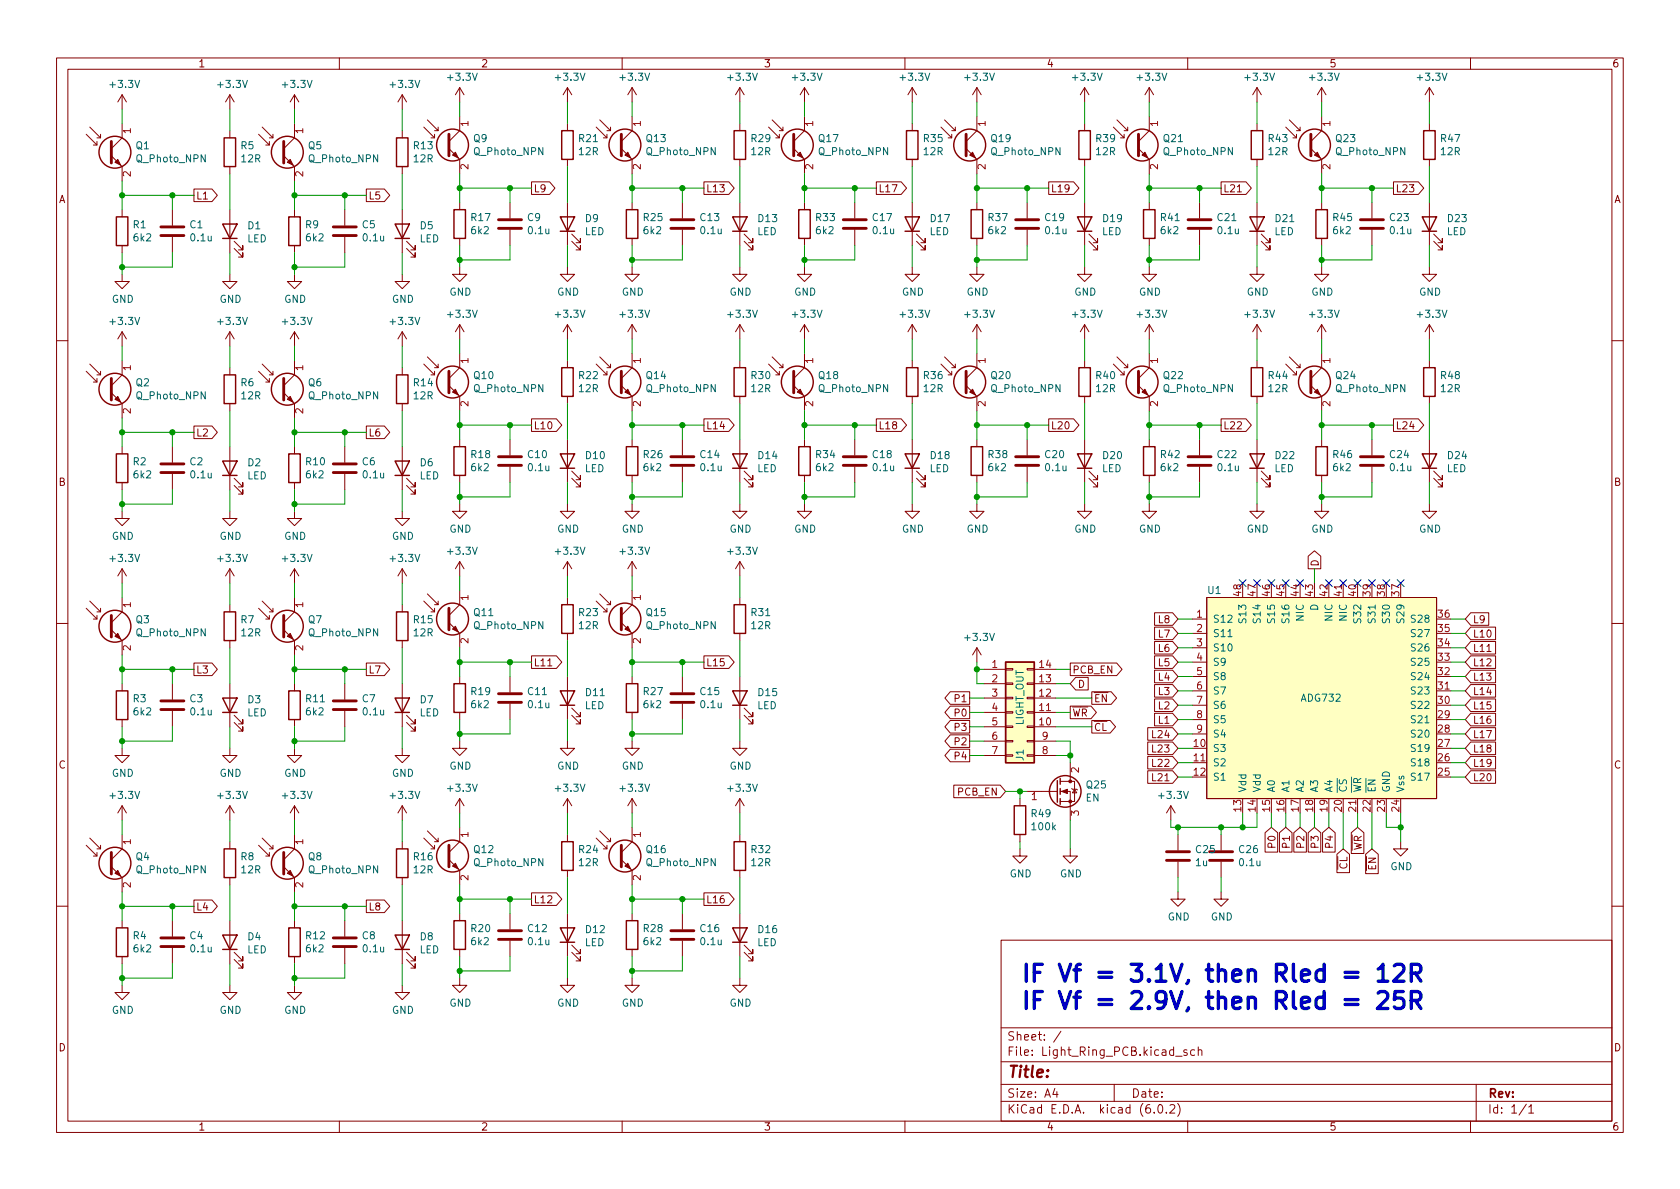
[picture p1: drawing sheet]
<svg xmlns="http://www.w3.org/2000/svg" width="297mm" height="210mm" viewBox="0 0 297 210" stroke-linecap="round" stroke-linejoin="round" font-family="sans-serif">
<defs><g id="words">
<g font-size="4.2" fill="#0000c2">
<text x="180.3" y="173.7">IF Vf = 3.1V, then Rled = 12R</text>
<text x="180.3" y="178.5">IF Vf = 2.9V, then Rled = 25R</text>
</g>
<text font-size="2.8" fill="#840000" x="178" y="190.6">Title:</text>
<g font-size="2.1" fill="#840000">
<text x="178" y="184">Sheet: /</text>
<text x="178" y="186.7">File: Light_Ring_PCB.kicad_sch</text>
<text x="178" y="196.9">KiCad E.D.A. kicad (6.0.2)</text>
<text x="178" y="194.1">Size: A4</text>
<text x="200" y="194.1">Date:</text>
<text x="263" y="194.1">Rev:</text>
<text x="263" y="196.9">Id: 1/1</text>
</g>
<g font-size="1.8" fill="#840000">
<text x="35" y="11.9">1</text>
<text x="85" y="11.9">2</text>
<text x="135" y="11.9">3</text>
<text x="185" y="11.9">4</text>
<text x="235" y="11.9">5</text>
<text x="285" y="11.9">6</text>
<text x="10.3" y="35.9">A</text>
<text x="34.6" y="35.3">L1</text>
<text x="65.1" y="35.3">L5</text>
<text x="94.3" y="34">L9</text>
<text x="124.8" y="34">L13</text>
<text x="155.3" y="34">L17</text>
<text x="185.7" y="34">L19</text>
<text x="216.2" y="34">L21</text>
<text x="246.7" y="34">L23</text>
<text x="285.3" y="35.9">A</text>
<text x="34.6" y="77.2">L2</text>
<text x="65.1" y="77.2">L6</text>
<text x="94.3" y="75.9">L10</text>
<text x="124.8" y="75.9">L14</text>
<text x="155.3" y="75.9">L18</text>
<text x="185.7" y="75.9">L20</text>
<text x="216.2" y="75.9">L22</text>
<text x="246.7" y="75.9">L24</text>
<text x="10.3" y="85.9">B</text>
<text x="285.3" y="85.9">B</text>
<text x="233.1" y="100.3" transform="rotate(-90 233.1 100.3)">D</text>
<text x="204.9" y="110.2">L8</text>
<text x="204.9" y="112.7">L7</text>
<text x="260.3" y="112.7">L10</text>
<text x="260.3" y="110.2">L9</text>
<text x="34.6" y="119.1">L3</text>
<text x="65.1" y="119.1">L7</text>
<text x="94.3" y="117.8">L11</text>
<text x="124.8" y="117.8">L15</text>
<text x="189.5" y="119.1">PCB_EN</text>
<text x="204.9" y="117.8">L5</text>
<text x="204.9" y="115.3">L6</text>
<text x="260.3" y="117.8">L12</text>
<text x="260.3" y="115.3">L11</text>
<text x="169" y="124.2">P1</text>
<text x="190.5" y="121.6">D</text>
<text x="193.4" y="124.2">~{EN}</text>
<text x="204.9" y="125.4">L2</text>
<text x="204.9" y="120.4">L4</text>
<text x="204.9" y="122.9">L3</text>
<text x="260.3" y="120.4">L13</text>
<text x="260.3" y="122.9">L14</text>
<text x="260.3" y="125.4">L15</text>
<text x="169" y="131.8">P2</text>
<text x="169" y="126.7">P0</text>
<text x="169" y="129.2">P3</text>
<text x="189.5" y="126.7">~{WR}</text>
<text x="193.4" y="129.2">~{CL}</text>
<text x="204" y="130.5">L24</text>
<text x="204.9" y="128">L1</text>
<text x="260.3" y="128">L16</text>
<text x="260.3" y="130.5">L17</text>
<text x="10.3" y="135.9">C</text>
<text x="169" y="134.3">P4</text>
<text x="204" y="133.1">L23</text>
<text x="204" y="135.6">L22</text>
<text x="260.3" y="133.1">L18</text>
<text x="260.3" y="135.6">L19</text>
<text x="285.3" y="135.9">C</text>
<text x="169.4" y="140.7">PCB_EN</text>
<text x="204" y="138.1">L21</text>
<text x="260.3" y="138.1">L20</text>
<text x="225.5" y="149.7" transform="rotate(-90 225.5 149.7)">P0</text>
<text x="228.1" y="149.7" transform="rotate(-90 228.1 149.7)">P1</text>
<text x="230.6" y="149.7" transform="rotate(-90 230.6 149.7)">P2</text>
<text x="233.1" y="149.7" transform="rotate(-90 233.1 149.7)">P3</text>
<text x="235.7" y="149.7" transform="rotate(-90 235.7 149.7)">P4</text>
<text x="238.2" y="155.1" transform="rotate(-90 238.2 155.1)">~{CL}</text>
<text x="240.8" y="151.9" transform="rotate(-90 240.8 151.9)">~{WR}</text>
<text x="243.3" y="155.2" transform="rotate(-90 243.3 155.2)">~{EN}</text>
<text x="34.6" y="161">L4</text>
<text x="65.1" y="161">L8</text>
<text x="94.3" y="159.7">L12</text>
<text x="124.8" y="159.7">L16</text>
<text x="10.3" y="185.9">D</text>
<text x="285.3" y="185.9">D</text>
<text x="35" y="199.9">1</text>
<text x="85" y="199.9">2</text>
<text x="135" y="199.9">3</text>
<text x="185" y="199.9">4</text>
<text x="235" y="199.9">5</text>
<text x="285" y="199.9">6</text>
</g>
<g font-size="1.8" fill="#006464">
<text x="19.6" y="15.5">+3.3V</text>
<text x="38.7" y="15.5">+3.3V</text>
<text x="50.1" y="15.5">+3.3V</text>
<text x="69.2" y="15.5">+3.3V</text>
<text x="79.3" y="14.3">+3.3V</text>
<text x="98.4" y="14.3">+3.3V</text>
<text x="109.8" y="14.3">+3.3V</text>
<text x="128.9" y="14.3">+3.3V</text>
<text x="140.3" y="14.3">+3.3V</text>
<text x="159.3" y="14.3">+3.3V</text>
<text x="170.8" y="14.3">+3.3V</text>
<text x="189.8" y="14.3">+3.3V</text>
<text x="201.2" y="14.3">+3.3V</text>
<text x="220.3" y="14.3">+3.3V</text>
<text x="231.7" y="14.3">+3.3V</text>
<text x="250.8" y="14.3">+3.3V</text>
<text x="24" y="26.4">Q1</text>
<text x="24.2" y="28.7">Q_Photo_NPN</text>
<text x="42.6" y="26.4">R5</text>
<text x="42.7" y="28.7">12R</text>
<text x="54.5" y="26.4">Q5</text>
<text x="54.7" y="28.7">Q_Photo_NPN</text>
<text x="73.2" y="26.4">R13</text>
<text x="73.2" y="28.7">12R</text>
<text x="83.7" y="25.1">Q9</text>
<text x="83.9" y="27.4">Q_Photo_NPN</text>
<text x="102.4" y="25.1">R21</text>
<text x="102.4" y="27.4">12R</text>
<text x="114.3" y="25.1">Q13</text>
<text x="114.4" y="27.4">Q_Photo_NPN</text>
<text x="132.9" y="25.1">R29</text>
<text x="132.9" y="27.4">12R</text>
<text x="144.8" y="25.1">Q17</text>
<text x="144.9" y="27.4">Q_Photo_NPN</text>
<text x="163.4" y="25.1">R35</text>
<text x="163.4" y="27.4">12R</text>
<text x="175.3" y="25.1">Q19</text>
<text x="175.4" y="27.4">Q_Photo_NPN</text>
<text x="193.8" y="25.1">R39</text>
<text x="193.8" y="27.4">12R</text>
<text x="205.8" y="25.1">Q21</text>
<text x="205.8" y="27.4">Q_Photo_NPN</text>
<text x="224.3" y="25.1">R43</text>
<text x="224.3" y="27.4">12R</text>
<text x="236.2" y="25.1">Q23</text>
<text x="236.3" y="27.4">Q_Photo_NPN</text>
<text x="254.8" y="25.1">R47</text>
<text x="254.8" y="27.4">12R</text>
<text x="23.6" y="40.4">R1</text>
<text x="33.6" y="40.4">C1</text>
<text x="43.8" y="40.5">D1</text>
<text x="54" y="40.4">R9</text>
<text x="64.1" y="40.4">C5</text>
<text x="74.3" y="40.5">D5</text>
<text x="83.4" y="39.1">R17</text>
<text x="83.4" y="41.4">6k2</text>
<text x="93.3" y="39.1">C9</text>
<text x="93.5" y="41.4">0.1u</text>
<text x="103.4" y="41.6">LED</text>
<text x="103.5" y="39.3">D9</text>
<text x="113.8" y="39.1">R25</text>
<text x="113.9" y="41.4">6k2</text>
<text x="123.9" y="39.1">C13</text>
<text x="124" y="41.4">0.1u</text>
<text x="133.8" y="41.6">LED</text>
<text x="134.1" y="39.3">D13</text>
<text x="144.3" y="39.1">R33</text>
<text x="144.3" y="41.4">6k2</text>
<text x="154.4" y="39.1">C17</text>
<text x="154.4" y="41.4">0.1u</text>
<text x="164.3" y="41.6">LED</text>
<text x="164.6" y="39.3">D17</text>
<text x="174.8" y="39.1">R37</text>
<text x="174.8" y="41.4">6k2</text>
<text x="184.8" y="39.1">C19</text>
<text x="184.9" y="41.4">0.1u</text>
<text x="194.8" y="41.6">LED</text>
<text x="195.1" y="39.3">D19</text>
<text x="205.3" y="39.1">R41</text>
<text x="205.3" y="41.4">6k2</text>
<text x="215.3" y="39.1">C21</text>
<text x="215.4" y="41.4">0.1u</text>
<text x="225.3" y="41.6">LED</text>
<text x="225.5" y="39.3">D21</text>
<text x="235.8" y="39.1">R45</text>
<text x="235.8" y="41.4">6k2</text>
<text x="245.8" y="39.1">C23</text>
<text x="245.9" y="41.4">0.1u</text>
<text x="255.8" y="41.6">LED</text>
<text x="256" y="39.3">D23</text>
<text x="23.7" y="42.7">6k2</text>
<text x="33.8" y="42.7">0.1u</text>
<text x="43.7" y="42.8">LED</text>
<text x="54.2" y="42.7">6k2</text>
<text x="64.3" y="42.7">0.1u</text>
<text x="74.2" y="42.8">LED</text>
<text x="19.8" y="53.5">GND</text>
<text x="38.8" y="53.5">GND</text>
<text x="50.2" y="53.5">GND</text>
<text x="69.3" y="53.5">GND</text>
<text x="79.4" y="52.3">GND</text>
<text x="98.5" y="52.3">GND</text>
<text x="109.9" y="52.3">GND</text>
<text x="129" y="52.3">GND</text>
<text x="140.4" y="52.3">GND</text>
<text x="159.5" y="52.3">GND</text>
<text x="170.9" y="52.3">GND</text>
<text x="189.9" y="52.3">GND</text>
<text x="201.4" y="52.3">GND</text>
<text x="220.4" y="52.3">GND</text>
<text x="231.8" y="52.3">GND</text>
<text x="250.9" y="52.3">GND</text>
<text x="19.6" y="57.4">+3.3V</text>
<text x="38.7" y="57.4">+3.3V</text>
<text x="50.1" y="57.4">+3.3V</text>
<text x="69.2" y="57.4">+3.3V</text>
<text x="79.3" y="56.2">+3.3V</text>
<text x="98.4" y="56.2">+3.3V</text>
<text x="109.8" y="56.2">+3.3V</text>
<text x="128.9" y="56.2">+3.3V</text>
<text x="140.3" y="56.2">+3.3V</text>
<text x="159.3" y="56.2">+3.3V</text>
<text x="170.8" y="56.2">+3.3V</text>
<text x="189.8" y="56.2">+3.3V</text>
<text x="201.2" y="56.2">+3.3V</text>
<text x="220.3" y="56.2">+3.3V</text>
<text x="231.7" y="56.2">+3.3V</text>
<text x="250.8" y="56.2">+3.3V</text>
<text x="24" y="68.3">Q2</text>
<text x="24.2" y="70.6">Q_Photo_NPN</text>
<text x="42.6" y="68.3">R6</text>
<text x="42.7" y="70.6">12R</text>
<text x="54.5" y="68.3">Q6</text>
<text x="54.7" y="70.6">Q_Photo_NPN</text>
<text x="73.2" y="68.3">R14</text>
<text x="73.2" y="70.6">12R</text>
<text x="83.8" y="67">Q10</text>
<text x="83.9" y="69.3">Q_Photo_NPN</text>
<text x="102.4" y="67">R22</text>
<text x="102.4" y="69.3">12R</text>
<text x="114.3" y="67">Q14</text>
<text x="114.4" y="69.3">Q_Photo_NPN</text>
<text x="132.9" y="67">R30</text>
<text x="132.9" y="69.3">12R</text>
<text x="144.8" y="67">Q18</text>
<text x="144.9" y="69.3">Q_Photo_NPN</text>
<text x="163.4" y="67">R36</text>
<text x="163.4" y="69.3">12R</text>
<text x="175.3" y="67">Q20</text>
<text x="175.4" y="69.3">Q_Photo_NPN</text>
<text x="193.8" y="67">R40</text>
<text x="193.8" y="69.3">12R</text>
<text x="205.8" y="67">Q22</text>
<text x="205.8" y="69.3">Q_Photo_NPN</text>
<text x="224.3" y="67">R44</text>
<text x="224.3" y="69.3">12R</text>
<text x="236.2" y="67">Q24</text>
<text x="236.3" y="69.3">Q_Photo_NPN</text>
<text x="254.8" y="67">R48</text>
<text x="254.8" y="69.3">12R</text>
<text x="23.6" y="82.3">R2</text>
<text x="33.6" y="82.3">C2</text>
<text x="43.8" y="82.4">D2</text>
<text x="54.2" y="82.3">R10</text>
<text x="64.1" y="82.3">C6</text>
<text x="74.3" y="82.4">D6</text>
<text x="83.4" y="81">R18</text>
<text x="83.4" y="83.3">6k2</text>
<text x="93.4" y="81">C10</text>
<text x="93.5" y="83.3">0.1u</text>
<text x="103.4" y="83.5">LED</text>
<text x="103.6" y="81.2">D10</text>
<text x="113.8" y="81">R26</text>
<text x="113.9" y="83.3">6k2</text>
<text x="123.9" y="81">C14</text>
<text x="124" y="83.3">0.1u</text>
<text x="133.8" y="83.5">LED</text>
<text x="134.1" y="81.2">D14</text>
<text x="144.3" y="81">R34</text>
<text x="144.3" y="83.3">6k2</text>
<text x="154.4" y="81">C18</text>
<text x="154.4" y="83.3">0.1u</text>
<text x="164.3" y="83.5">LED</text>
<text x="164.6" y="81.2">D18</text>
<text x="174.8" y="81">R38</text>
<text x="174.8" y="83.3">6k2</text>
<text x="184.8" y="81">C20</text>
<text x="184.9" y="83.3">0.1u</text>
<text x="194.8" y="83.5">LED</text>
<text x="195.1" y="81.2">D20</text>
<text x="205.3" y="81">R42</text>
<text x="205.3" y="83.3">6k2</text>
<text x="215.3" y="81">C22</text>
<text x="215.4" y="83.3">0.1u</text>
<text x="225.3" y="83.5">LED</text>
<text x="225.5" y="81.2">D22</text>
<text x="235.8" y="81">R46</text>
<text x="235.8" y="83.3">6k2</text>
<text x="245.8" y="81">C24</text>
<text x="245.9" y="83.3">0.1u</text>
<text x="255.8" y="83.5">LED</text>
<text x="256" y="81.2">D24</text>
<text x="23.7" y="84.6">6k2</text>
<text x="33.8" y="84.6">0.1u</text>
<text x="43.7" y="84.8">LED</text>
<text x="54.2" y="84.6">6k2</text>
<text x="64.3" y="84.6">0.1u</text>
<text x="74.2" y="84.8">LED</text>
<text x="19.8" y="95.4">GND</text>
<text x="38.8" y="95.4">GND</text>
<text x="50.2" y="95.4">GND</text>
<text x="69.3" y="95.4">GND</text>
<text x="79.4" y="94.2">GND</text>
<text x="98.5" y="94.2">GND</text>
<text x="109.9" y="94.2">GND</text>
<text x="129" y="94.2">GND</text>
<text x="140.4" y="94.2">GND</text>
<text x="159.5" y="94.2">GND</text>
<text x="170.9" y="94.2">GND</text>
<text x="189.9" y="94.2">GND</text>
<text x="201.4" y="94.2">GND</text>
<text x="220.4" y="94.2">GND</text>
<text x="231.8" y="94.2">GND</text>
<text x="250.9" y="94.2">GND</text>
<text x="19.6" y="99.4">+3.3V</text>
<text x="38.7" y="99.4">+3.3V</text>
<text x="50.1" y="99.4">+3.3V</text>
<text x="69.2" y="99.4">+3.3V</text>
<text x="79.3" y="98.1">+3.3V</text>
<text x="98.4" y="98.1">+3.3V</text>
<text x="109.8" y="98.1">+3.3V</text>
<text x="128.9" y="98.1">+3.3V</text>
<text x="213.6" y="105">U1</text>
<text x="233" y="108" transform="rotate(-90 233 108)">D</text>
<text x="24" y="110.2">Q3</text>
<text x="24.2" y="112.5">Q_Photo_NPN</text>
<text x="42.6" y="110.2">R7</text>
<text x="42.7" y="112.5">12R</text>
<text x="54.5" y="110.2">Q7</text>
<text x="54.7" y="112.5">Q_Photo_NPN</text>
<text x="73.2" y="110.2">R15</text>
<text x="73.2" y="112.5">12R</text>
<text x="83.8" y="108.9">Q11</text>
<text x="83.9" y="111.2">Q_Photo_NPN</text>
<text x="102.4" y="108.9">R23</text>
<text x="102.4" y="111.2">12R</text>
<text x="114.3" y="108.9">Q15</text>
<text x="114.4" y="111.2">Q_Photo_NPN</text>
<text x="132.9" y="108.9">R31</text>
<text x="132.9" y="111.2">12R</text>
<text x="170.8" y="113.3">+3.3V</text>
<text x="214.4" y="110.1">S12</text>
<text x="214.4" y="112.6">S11</text>
<text x="220.3" y="109.8" transform="rotate(-90 220.3 109.8)">S13</text>
<text x="222.9" y="109.8" transform="rotate(-90 222.9 109.8)">S14</text>
<text x="225.4" y="109.8" transform="rotate(-90 225.4 109.8)">S15</text>
<text x="228" y="109.8" transform="rotate(-90 228 109.8)">S16</text>
<text x="230.5" y="109.7" transform="rotate(-90 230.5 109.7)">NIC</text>
<text x="235.6" y="109.7" transform="rotate(-90 235.6 109.7)">NIC</text>
<text x="238.1" y="109.7" transform="rotate(-90 238.1 109.7)">NIC</text>
<text x="240.7" y="109.8" transform="rotate(-90 240.7 109.8)">S32</text>
<text x="243.2" y="109.8" transform="rotate(-90 243.2 109.8)">S31</text>
<text x="245.7" y="109.8" transform="rotate(-90 245.7 109.8)">S30</text>
<text x="248.3" y="109.8" transform="rotate(-90 248.3 109.8)">S29</text>
<text x="249.8" y="112.6">S27</text>
<text x="249.8" y="110.1">S28</text>
<text x="214.4" y="115.2">S10</text>
<text x="214.4" y="117.7">S9</text>
<text x="249.8" y="117.7">S25</text>
<text x="249.8" y="115.2">S26</text>
<text x="23.6" y="124.2">R3</text>
<text x="33.6" y="124.2">C3</text>
<text x="43.8" y="124.4">D3</text>
<text x="54.2" y="124.2">R11</text>
<text x="64.1" y="124.2">C7</text>
<text x="74.3" y="124.4">D7</text>
<text x="83.4" y="122.9">R19</text>
<text x="83.4" y="125.2">6k2</text>
<text x="93.4" y="122.9">C11</text>
<text x="93.5" y="125.2">0.1u</text>
<text x="103.4" y="125.4">LED</text>
<text x="103.6" y="123.1">D11</text>
<text x="113.8" y="122.9">R27</text>
<text x="113.9" y="125.2">6k2</text>
<text x="123.9" y="122.9">C15</text>
<text x="124" y="125.2">0.1u</text>
<text x="133.8" y="125.4">LED</text>
<text x="134.1" y="123.1">D15</text>
<text x="214.4" y="120.3">S8</text>
<text x="214.4" y="122.8">S7</text>
<text x="214.4" y="125.3">S6</text>
<text x="230.1" y="124.1">ADG732</text>
<text x="249.8" y="125.3">S22</text>
<text x="249.8" y="122.8">S23</text>
<text x="249.8" y="120.3">S24</text>
<text x="23.7" y="126.5">6k2</text>
<text x="33.8" y="126.5">0.1u</text>
<text x="43.7" y="126.7">LED</text>
<text x="54.2" y="126.5">6k2</text>
<text x="64.3" y="126.5">0.1u</text>
<text x="74.2" y="126.7">LED</text>
<text x="181" y="128.3" transform="rotate(-90 181 128.3)">LIGHT_OUT</text>
<text x="214.4" y="127.9">S5</text>
<text x="214.4" y="130.4">S4</text>
<text x="249.8" y="130.4">S20</text>
<text x="249.8" y="127.9">S21</text>
<text x="19.8" y="137.4">GND</text>
<text x="38.8" y="137.4">GND</text>
<text x="50.2" y="137.4">GND</text>
<text x="69.3" y="137.4">GND</text>
<text x="79.4" y="136.1">GND</text>
<text x="98.5" y="136.1">GND</text>
<text x="109.9" y="136.1">GND</text>
<text x="129" y="136.1">GND</text>
<text x="181" y="134.5" transform="rotate(-90 181 134.5)">J1</text>
<text x="214.4" y="133">S3</text>
<text x="214.4" y="135.5">S2</text>
<text x="249.8" y="135.5">S18</text>
<text x="249.8" y="133">S19</text>
<text x="19.6" y="141.3">+3.3V</text>
<text x="38.7" y="141.3">+3.3V</text>
<text x="50.1" y="141.3">+3.3V</text>
<text x="69.2" y="141.3">+3.3V</text>
<text x="79.3" y="140">+3.3V</text>
<text x="98.4" y="140">+3.3V</text>
<text x="109.8" y="140">+3.3V</text>
<text x="128.9" y="140">+3.3V</text>
<text x="192" y="141.7">EN</text>
<text x="192.2" y="139.4">Q25</text>
<text x="205.1" y="141.3">+3.3V</text>
<text x="214.4" y="138">S1</text>
<text x="220.3" y="140.2" transform="rotate(-90 220.3 140.2)">Vdd</text>
<text x="222.9" y="140.2" transform="rotate(-90 222.9 140.2)">Vdd</text>
<text x="225.4" y="140.2" transform="rotate(-90 225.4 140.2)">A0</text>
<text x="228" y="140.2" transform="rotate(-90 228 140.2)">A1</text>
<text x="230.5" y="140.2" transform="rotate(-90 230.5 140.2)">A2</text>
<text x="233" y="140.2" transform="rotate(-90 233 140.2)">A3</text>
<text x="235.6" y="140.2" transform="rotate(-90 235.6 140.2)">A4</text>
<text x="238.1" y="140.2" transform="rotate(-90 238.1 140.2)">~{CS}</text>
<text x="240.7" y="140.2" transform="rotate(-90 240.7 140.2)">~{WR}</text>
<text x="243.2" y="140.2" transform="rotate(-90 243.2 140.2)">~{EN}</text>
<text x="245.7" y="140.2" transform="rotate(-90 245.7 140.2)">GND</text>
<text x="248.3" y="140.2" transform="rotate(-90 248.3 140.2)">Vss</text>
<text x="249.8" y="138">S17</text>
<text x="182.4" y="144.5">R49</text>
<text x="182.6" y="146.8">100k</text>
<text x="24" y="152.1">Q4</text>
<text x="24.2" y="154.4">Q_Photo_NPN</text>
<text x="42.6" y="152.1">R8</text>
<text x="42.7" y="154.4">12R</text>
<text x="54.5" y="152.1">Q8</text>
<text x="54.7" y="154.4">Q_Photo_NPN</text>
<text x="73.2" y="152.1">R16</text>
<text x="73.2" y="154.4">12R</text>
<text x="83.8" y="150.8">Q12</text>
<text x="83.9" y="153.2">Q_Photo_NPN</text>
<text x="102.4" y="150.8">R24</text>
<text x="102.4" y="153.2">12R</text>
<text x="114.3" y="150.8">Q16</text>
<text x="114.4" y="153.2">Q_Photo_NPN</text>
<text x="132.9" y="150.8">R32</text>
<text x="132.9" y="153.2">12R</text>
<text x="178.5" y="155.1">GND</text>
<text x="187.4" y="155.1">GND</text>
<text x="211.4" y="153.2">1u</text>
<text x="211.5" y="150.8">C25</text>
<text x="219.1" y="150.8">C26</text>
<text x="219.2" y="153.2">0.1u</text>
<text x="245.8" y="153.9">GND</text>
<text x="23.6" y="166.1">R4</text>
<text x="33.6" y="166.1">C4</text>
<text x="43.8" y="166.3">D4</text>
<text x="54.2" y="166.1">R12</text>
<text x="64.1" y="166.1">C8</text>
<text x="74.3" y="166.3">D8</text>
<text x="83.4" y="164.8">R20</text>
<text x="83.4" y="167.1">6k2</text>
<text x="93.4" y="164.8">C12</text>
<text x="93.5" y="167.1">0.1u</text>
<text x="103.4" y="167.3">LED</text>
<text x="103.6" y="165">D12</text>
<text x="113.8" y="164.8">R28</text>
<text x="113.9" y="167.1">6k2</text>
<text x="123.9" y="164.8">C16</text>
<text x="124" y="167.1">0.1u</text>
<text x="133.8" y="167.3">LED</text>
<text x="134.1" y="165">D16</text>
<text x="206.4" y="162.8">GND</text>
<text x="214.1" y="162.8">GND</text>
<text x="23.7" y="168.4">6k2</text>
<text x="33.8" y="168.4">0.1u</text>
<text x="43.7" y="168.6">LED</text>
<text x="54.2" y="168.4">6k2</text>
<text x="64.3" y="168.4">0.1u</text>
<text x="74.2" y="168.6">LED</text>
<text x="19.8" y="179.3">GND</text>
<text x="38.8" y="179.3">GND</text>
<text x="50.2" y="179.3">GND</text>
<text x="69.3" y="179.3">GND</text>
<text x="79.4" y="178">GND</text>
<text x="98.5" y="178">GND</text>
<text x="109.9" y="178">GND</text>
<text x="129" y="178">GND</text>
</g>
<g font-size="1.8" fill="#a90000">
<text x="23.1" y="23.6" transform="rotate(-90 23.1 23.6)">1</text>
<text x="53.6" y="23.6" transform="rotate(-90 53.6 23.6)">1</text>
<text x="82.8" y="22.3" transform="rotate(-90 82.8 22.3)">1</text>
<text x="113.3" y="22.3" transform="rotate(-90 113.3 22.3)">1</text>
<text x="143.8" y="22.3" transform="rotate(-90 143.8 22.3)">1</text>
<text x="174.2" y="22.3" transform="rotate(-90 174.2 22.3)">1</text>
<text x="204.7" y="22.3" transform="rotate(-90 204.7 22.3)">1</text>
<text x="235.2" y="22.3" transform="rotate(-90 235.2 22.3)">1</text>
<text x="82.8" y="30" transform="rotate(-90 82.8 30)">2</text>
<text x="113.3" y="30" transform="rotate(-90 113.3 30)">2</text>
<text x="143.8" y="30" transform="rotate(-90 143.8 30)">2</text>
<text x="174.2" y="30" transform="rotate(-90 174.2 30)">2</text>
<text x="204.7" y="30" transform="rotate(-90 204.7 30)">2</text>
<text x="235.2" y="30" transform="rotate(-90 235.2 30)">2</text>
<text x="23.1" y="31.2" transform="rotate(-90 23.1 31.2)">2</text>
<text x="53.6" y="31.2" transform="rotate(-90 53.6 31.2)">2</text>
<text x="23.1" y="65.5" transform="rotate(-90 23.1 65.5)">1</text>
<text x="53.6" y="65.5" transform="rotate(-90 53.6 65.5)">1</text>
<text x="82.8" y="64.2" transform="rotate(-90 82.8 64.2)">1</text>
<text x="113.3" y="64.2" transform="rotate(-90 113.3 64.2)">1</text>
<text x="143.8" y="64.2" transform="rotate(-90 143.8 64.2)">1</text>
<text x="174.2" y="64.2" transform="rotate(-90 174.2 64.2)">1</text>
<text x="204.7" y="64.2" transform="rotate(-90 204.7 64.2)">1</text>
<text x="235.2" y="64.2" transform="rotate(-90 235.2 64.2)">1</text>
<text x="82.8" y="71.9" transform="rotate(-90 82.8 71.9)">2</text>
<text x="113.3" y="71.9" transform="rotate(-90 113.3 71.9)">2</text>
<text x="143.8" y="71.9" transform="rotate(-90 143.8 71.9)">2</text>
<text x="174.2" y="71.9" transform="rotate(-90 174.2 71.9)">2</text>
<text x="204.7" y="71.9" transform="rotate(-90 204.7 71.9)">2</text>
<text x="235.2" y="71.9" transform="rotate(-90 235.2 71.9)">2</text>
<text x="23.1" y="73.1" transform="rotate(-90 23.1 73.1)">2</text>
<text x="53.6" y="73.1" transform="rotate(-90 53.6 73.1)">2</text>
<text x="23.1" y="107.4" transform="rotate(-90 23.1 107.4)">1</text>
<text x="53.6" y="107.4" transform="rotate(-90 53.6 107.4)">1</text>
<text x="82.8" y="106.2" transform="rotate(-90 82.8 106.2)">1</text>
<text x="113.3" y="106.2" transform="rotate(-90 113.3 106.2)">1</text>
<text x="219.5" y="105.4" transform="rotate(-90 219.5 105.4)">48</text>
<text x="222" y="105.4" transform="rotate(-90 222 105.4)">47</text>
<text x="224.5" y="105.4" transform="rotate(-90 224.5 105.4)">46</text>
<text x="227.1" y="105.4" transform="rotate(-90 227.1 105.4)">45</text>
<text x="229.6" y="105.4" transform="rotate(-90 229.6 105.4)">44</text>
<text x="232.2" y="105.4" transform="rotate(-90 232.2 105.4)">43</text>
<text x="234.7" y="105.4" transform="rotate(-90 234.7 105.4)">42</text>
<text x="237.2" y="105.4" transform="rotate(-90 237.2 105.4)">41</text>
<text x="239.8" y="105.4" transform="rotate(-90 239.8 105.4)">40</text>
<text x="242.3" y="105.4" transform="rotate(-90 242.3 105.4)">39</text>
<text x="244.9" y="105.4" transform="rotate(-90 244.9 105.4)">38</text>
<text x="247.4" y="105.4" transform="rotate(-90 247.4 105.4)">37</text>
<text x="82.8" y="113.8" transform="rotate(-90 82.8 113.8)">2</text>
<text x="113.3" y="113.8" transform="rotate(-90 113.3 113.8)">2</text>
<text x="211.6" y="109.2">1</text>
<text x="211.6" y="111.8">2</text>
<text x="254.3" y="111.8">35</text>
<text x="254.3" y="109.2">36</text>
<text x="23.1" y="115" transform="rotate(-90 23.1 115)">2</text>
<text x="53.6" y="115" transform="rotate(-90 53.6 115)">2</text>
<text x="175.4" y="118.1">1</text>
<text x="183.8" y="118.1">14</text>
<text x="211.6" y="114.3">3</text>
<text x="211.6" y="116.8">4</text>
<text x="211.6" y="119.4">5</text>
<text x="254.3" y="119.4">32</text>
<text x="254.3" y="116.8">33</text>
<text x="254.3" y="114.3">34</text>
<text x="175.4" y="120.6">2</text>
<text x="175.4" y="123.2">3</text>
<text x="175.4" y="125.7">4</text>
<text x="183.8" y="125.7">11</text>
<text x="183.8" y="123.2">12</text>
<text x="183.8" y="120.6">13</text>
<text x="211.6" y="121.9">6</text>
<text x="211.6" y="124.5">7</text>
<text x="254.3" y="124.5">30</text>
<text x="254.3" y="121.9">31</text>
<text x="175.4" y="128.3">5</text>
<text x="175.4" y="130.8">6</text>
<text x="183.8" y="128.3">10</text>
<text x="184.3" y="130.8">9</text>
<text x="211.6" y="127">8</text>
<text x="211.6" y="129.5">9</text>
<text x="254.3" y="129.5">28</text>
<text x="254.3" y="127">29</text>
<text x="175.4" y="133.3">7</text>
<text x="184.3" y="133.3">8</text>
<text x="190.8" y="136.6" transform="rotate(-90 190.8 136.6)">2</text>
<text x="211.1" y="132.1">10</text>
<text x="211.1" y="134.6">11</text>
<text x="211.1" y="137.2">12</text>
<text x="254.3" y="137.2">25</text>
<text x="254.3" y="134.6">26</text>
<text x="254.3" y="132.1">27</text>
<text x="182.4" y="141.5">1</text>
<text x="219.5" y="143.5" transform="rotate(-90 219.5 143.5)">13</text>
<text x="222" y="143.5" transform="rotate(-90 222 143.5)">14</text>
<text x="224.5" y="143.5" transform="rotate(-90 224.5 143.5)">15</text>
<text x="227.1" y="143.5" transform="rotate(-90 227.1 143.5)">16</text>
<text x="229.6" y="143.5" transform="rotate(-90 229.6 143.5)">17</text>
<text x="232.2" y="143.5" transform="rotate(-90 232.2 143.5)">18</text>
<text x="234.7" y="143.5" transform="rotate(-90 234.7 143.5)">19</text>
<text x="237.2" y="143.5" transform="rotate(-90 237.2 143.5)">20</text>
<text x="239.8" y="143.5" transform="rotate(-90 239.8 143.5)">21</text>
<text x="242.3" y="143.5" transform="rotate(-90 242.3 143.5)">22</text>
<text x="244.9" y="143.5" transform="rotate(-90 244.9 143.5)">23</text>
<text x="247.4" y="143.5" transform="rotate(-90 247.4 143.5)">24</text>
<text x="23.1" y="149.3" transform="rotate(-90 23.1 149.3)">1</text>
<text x="53.6" y="149.3" transform="rotate(-90 53.6 149.3)">1</text>
<text x="82.8" y="148.1" transform="rotate(-90 82.8 148.1)">1</text>
<text x="113.3" y="148.1" transform="rotate(-90 113.3 148.1)">1</text>
<text x="190.8" y="144.3" transform="rotate(-90 190.8 144.3)">3</text>
<text x="82.8" y="155.7" transform="rotate(-90 82.8 155.7)">2</text>
<text x="113.3" y="155.7" transform="rotate(-90 113.3 155.7)">2</text>
<text x="23.1" y="157" transform="rotate(-90 23.1 157)">2</text>
<text x="53.6" y="157" transform="rotate(-90 53.6 157)">2</text>
</g>
</g></defs>
<g fill="none" stroke="#840000" stroke-width=".18">
<path d="M10 10.2h277v190.1h-277zM12 12.2h273v186.1h-273zM21.6 16.8v2.5M21.6 16.8l-.8 1.2M21.6 16.8l.8 1.2M40.6 16.8v2.5M40.6 16.8l-.7 1.2M40.6 16.8l.8 1.2M52.1 16.8v2.5M52.1 16.8l-.8 1.2M52.1 16.8l.7 1.2M60 10.2v2"/>
<path d="M71.1 16.8v2.5M71.1 16.8l-.7 1.2M71.1 16.8l.8 1.2M81.3 15.5v2.5M81.3 15.5l-.8 1.3M81.3 15.5l.7 1.3M100.3 15.5v2.5M100.3 15.5l-.7 1.3M100.3 15.5l.8 1.3M110 10.2v2M111.8 15.5v2.5M111.8 15.5l-.8 1.3"/>
<path d="M111.8 15.5l.7 1.3M130.8 15.5v2.5M130.8 15.5l-.8 1.3M130.8 15.5l.8 1.3M142.2 15.5l-.7 1.3M142.2 15.5v2.5M142.2 15.5l.8 1.3M160 10.2v2M161.3 15.5v2.5M161.3 15.5l-.8 1.3M161.3 15.5l.8 1.3M172.7 15.5v2.5"/>
<path d="M172.7 15.5l-.7 1.3M172.7 15.5l.8 1.3M191.8 15.5v2.5M191.8 15.5l-.8 1.3M191.8 15.5l.7 1.3M203.2 15.5v2.5M203.2 15.5l-.8 1.3M203.2 15.5l.8 1.3M210 10.2v2M222.2 15.5v2.5M222.2 15.5l-.7 1.3M222.2 15.5l.8 1.3"/>
<path d="M233.7 15.5v2.5M233.7 15.5l-.8 1.3M233.7 15.5l.7 1.3M252.7 15.5v2.5M252.7 15.5l-.7 1.3M252.7 15.5l.8 1.3M260 10.2v2M15.2 23.7l1.9 1.9v-.6M15.9 22.5l1.9 1.9v-.7M16.5 25.6h.6M17.1 24.4h.7M19.7 27.6l1.9 1.9v2.5"/>
<path d="M21.6 21.8v2.6l-1.9 1.9M21.6 37.1v1.2M30.5 37.1v2.8M34.3 33.4h3.2l.9 1.1-.9 1.1h-3.2zM40.6 23.1v1.3M40.6 29.5v1.2M40.6 37.1v7.6M45.7 23.7l1.9 1.9v-.6M46.4 22.5l1.9 1.9v-.7M47 25.6h.6M47.6 24.4h.7M50.2 27.6l1.9 1.9v2.5"/>
<path d="M52.1 21.8v2.6l-1.9 1.9M52.1 37.1v1.2M61 37.1v2.8M64.8 33.4h3.2l.9 1.1-.9 1.1h-3.2zM71.1 23.1v1.3M71.1 29.5v1.2M71.1 37.1v7.6M74.9 22.5l1.9 1.9v-.7M75.6 21.2l1.9 1.9v-.6M76.2 24.4h.6M76.8 23.1h.7M79.4 26.3l1.9 1.9v2.5"/>
<path d="M81.3 20.6v2.5l-1.9 1.9M81.3 35.8v1.3M90.2 35.8v2.8M94 32.2h3.2l.9 1.1-.9 1.1h-3.2zM100.3 21.8v1.3M100.3 28.2v1.3M100.3 35.8v7.6M105.4 22.5l1.9 1.9v-.7M106 21.2l1.9 1.9v-.6M106.7 24.4h.6M107.3 23.1h.6M109.9 26.3l1.9 1.9v2.5"/>
<path d="M111.8 20.6v2.5l-1.9 1.9M111.8 35.8v1.3M120.6 35.8v2.8M124.5 32.2h4.4l.9 1.1-.9 1.1h-4.4zM130.8 21.8v1.3M130.8 28.2v1.3M130.8 35.8v7.6M135.9 22.5l1.9 1.9v-.7M136.5 21.2l1.9 1.9v-.6M137.2 24.4h.6M137.8 23.1h.6M140.3 26.3l1.9 1.9v2.5"/>
<path d="M142.2 20.6v2.5l-1.9 1.9M142.2 35.8v1.3M151.1 35.8v2.8M154.9 32.2h4.4l1 1.1-1 1.1h-4.4zM161.3 21.8v1.3M161.3 28.2v1.3M161.3 35.8v7.6M166.4 22.5l1.9 1.9v-.7M167 21.2l1.9 1.9v-.6M167.6 24.4h.7M168.3 23.1h.6M170.8 26.3l1.9 1.9v2.5"/>
<path d="M172.7 20.6v2.5l-1.9 1.9M172.7 35.8v1.3M181.6 35.8v2.8M185.4 32.2h4.4l1 1.1-1 1.1h-4.4zM191.8 21.8v1.3M191.8 28.2v1.3M191.8 35.8v7.6M196.8 22.5l2 1.9v-.7M197.5 21.2l1.9 1.9v-.6M198.1 24.4h.7M198.8 23.1h.6M201.3 26.3l1.9 1.9v2.5"/>
<path d="M203.2 20.6v2.5l-1.9 1.9M203.2 35.8v1.3M212.1 35.8v2.8M215.9 32.2h4.4l1 1.1-1 1.1h-4.4zM218.8 33.9h.7M222.2 21.8v1.3M222.2 28.2v1.3M222.2 35.8v7.6M227.3 22.5l1.9 1.9v-.7M228 21.2l1.9 1.9v-.6M228.6 24.4h.6M229.2 23.1h.7"/>
<path d="M231.8 26.3l1.9 1.9v2.5M233.7 20.6v2.5l-1.9 1.9M233.7 35.8v1.3M242.6 35.8v2.8M246.4 32.2h4.4l.9 1.1-.9 1.1h-4.4zM252.7 21.8v1.3M252.7 28.2v1.3M252.7 35.8v7.6M21.6 48.5v1.3h1.3l-1.3 1.2-1.3-1.2h1.3M21.6 43.4v1.3M21.6 58.7v2.5M21.6 58.7l-.8 1.2"/>
<path d="M21.6 58.7l.8 1.2M30.5 41.9v2.8M40.6 48.5v1.3h1.3l-1.3 1.2-1.2-1.2h1.2M40.6 58.7v2.5M40.6 58.7l-.7 1.2M40.6 58.7l.8 1.2M41.4 43.9l1.5 1.6v-.8v.8h-.7M41.4 42.7l1.5 1.5v-.8v.8h-.7M52.1 48.5v1.3h1.2l-1.2 1.2-1.3-1.2h1.3M52.1 43.4v1.3M52.1 58.7v2.5M52.1 58.7l-.8 1.2"/>
<path d="M52.1 58.7l.7 1.2M61 41.9v2.8M71.1 48.5v1.3h1.3l-1.3 1.2-1.3-1.2h1.3M71.1 58.7v2.5M71.1 58.7l-.7 1.2M71.1 58.7l.8 1.2M71.9 43.9l1.5 1.6v-.8v.8h-.8M71.9 42.7l1.5 1.5v-.8v.8h-.8M81.3 47.2v1.3h1.2l-1.2 1.3-1.3-1.3h1.3M81.3 42.2v1.2M81.3 57.4v2.5M81.3 57.4l-.8 1.3"/>
<path d="M81.3 57.4l.7 1.3M90.2 40.6v2.8M100.3 47.2v1.3h1.3l-1.3 1.3-1.2-1.3h1.2M100.3 57.4v2.5M100.3 57.4l-.7 1.3M100.3 57.4l.8 1.3M101.1 42.7l1.5 1.5v-.8v.8h-.7M101.1 41.4l1.5 1.5v-.7v.7h-.7M111.8 47.2v1.3h1.2l-1.2 1.3-1.3-1.3h1.3M111.8 42.2v1.2M111.8 57.4v2.5M111.8 57.4l-.8 1.3"/>
<path d="M111.8 57.4l.7 1.3M120.6 40.6v2.8M130.8 47.2v1.3h1.3l-1.3 1.3-1.3-1.3h1.3M130.8 57.4v2.5M130.8 57.4l-.8 1.3M130.8 57.4l.8 1.3M131.6 42.7l1.5 1.5v-.8v.8h-.8M131.6 41.4l1.5 1.5v-.7v.7h-.8M142.2 47.2v1.3h1.3l-1.3 1.3-1.2-1.3h1.2M142.2 42.2v1.2M142.2 57.4v2.5M142.2 57.4l-.7 1.3"/>
<path d="M142.2 57.4l.8 1.3M151.1 40.6v2.8M161.3 47.2v1.3h1.3l-1.3 1.3-1.3-1.3h1.3M161.3 57.4v2.5M161.3 57.4l-.8 1.3M161.3 57.4l.8 1.3M162.1 42.7l1.5 1.5v-.8v.8h-.8M162.1 41.4l1.5 1.5v-.7v.7h-.8M172.7 47.2v1.3h1.3l-1.3 1.3-1.3-1.3h1.3M172.7 42.2v1.2M172.7 57.4v2.5M172.7 57.4l-.7 1.3"/>
<path d="M172.7 57.4l.8 1.3M181.6 40.6v2.8M191.8 47.2v1.3h1.2l-1.2 1.3-1.3-1.3h1.3M191.8 57.4v2.5M191.8 57.4l-.8 1.3M191.8 57.4l.7 1.3M192.5 42.7l1.6 1.5v-.8v.8h-.8M192.5 41.4l1.6 1.5v-.7v.7h-.8M203.2 47.2v1.3h1.3l-1.3 1.3-1.3-1.3h1.3M203.2 42.2v1.2M203.2 57.4v2.5M203.2 57.4l-.8 1.3"/>
<path d="M203.2 57.4l.8 1.3M212.1 40.6v2.8M222.2 47.2v1.3h1.3l-1.3 1.3-1.2-1.3h1.2M222.2 57.4v2.5M222.2 57.4l-.7 1.3M222.2 57.4l.8 1.3M223 42.7l1.5 1.5v-.8v.8h-.7M223 41.4l1.5 1.5v-.7v.7h-.7M233.7 47.2v1.3h1.2l-1.2 1.3-1.3-1.3h1.3M233.7 42.2v1.2M233.7 57.4v2.5M233.7 57.4l-.8 1.3"/>
<path d="M233.7 57.4l.7 1.3M242.6 40.6v2.8M252.7 47.2v1.3h1.3l-1.3 1.3-1.2-1.3h1.2M252.7 57.4v2.5M252.7 57.4l-.7 1.3M252.7 57.4l.8 1.3M253.5 42.7l1.5 1.5v-.8v.8h-.7M253.5 41.4l1.5 1.5v-.7v.7h-.7M10 60.2h2M15.2 65.7l1.9 1.9v-.7M15.9 64.4l1.9 1.9v-.6M16.5 67.6h.6"/>
<path d="M17.1 66.3h.7M19.7 69.5l1.9 1.9v2.5M21.6 63.7v2.6l-1.9 1.9M21.6 79v1.3M30.5 79v2.8M34.3 75.3h3.2l.9 1.1-.9 1.2h-3.2zM40.6 65v1.3M40.6 71.4v1.2M40.6 79v7.6M45.7 65.7l1.9 1.9v-.7M46.4 64.4l1.9 1.9v-.6M47 67.6h.6"/>
<path d="M47.6 66.3h.7M50.2 69.5l1.9 1.9v2.5M52.1 63.7v2.6l-1.9 1.9M52.1 79v1.3M61 79v2.8M64.8 75.3h3.2l.9 1.1-.9 1.2h-3.2zM71.1 65v1.3M71.1 71.4v1.2M71.1 79v7.6M74.9 64.4l1.9 1.9v-.6M75.6 63.1l1.9 1.9v-.6M76.2 66.3h.6"/>
<path d="M76.8 65h.7M79.4 68.2l1.9 1.9v2.5M81.3 62.5v2.5l-1.9 1.9M81.3 77.7v1.3M90.2 77.7v2.8M94 74.1h4.4l.9 1.1-.9 1.1h-4.4zM100.3 63.7v1.3M100.3 70.1v1.3M100.3 77.7v7.6M105.4 64.4l1.9 1.9v-.6M106 63.1l1.9 1.9v-.6M106.7 66.3h.6"/>
<path d="M107.3 65h.6M109.9 68.2l1.9 1.9v2.5M111.8 62.5v2.5l-1.9 1.9M111.8 77.7v1.3M120.6 77.7v2.8M124.5 74.1h4.4l.9 1.1-.9 1.1h-4.4zM130.8 63.7v1.3M130.8 70.1v1.3M130.8 77.7v7.6M135.9 64.4l1.9 1.9v-.6M136.5 63.1l1.9 1.9v-.6M137.2 66.3h.6"/>
<path d="M137.8 65h.6M140.3 68.2l1.9 1.9v2.5M142.2 62.5v2.5l-1.9 1.9M142.2 77.7v1.3M151.1 77.7v2.8M154.9 74.1h4.4l1 1.1-1 1.1h-4.4zM161.3 63.7v1.3M161.3 70.1v1.3M161.3 77.7v7.6M166.4 64.4l1.9 1.9v-.6M167 63.1l1.9 1.9v-.6M167.6 66.3h.7"/>
<path d="M168.3 65h.6M170.8 68.2l1.9 1.9v2.5M172.7 62.5v2.5l-1.9 1.9M172.7 77.7v1.3M181.6 77.7v2.8M185.4 74.1h4.4l1 1.1-1 1.1h-4.4zM191.8 63.7v1.3M191.8 70.1v1.3M191.8 77.7v7.6M196.8 64.4l2 1.9v-.6M197.5 63.1l1.9 1.9v-.6M198.1 66.3h.7"/>
<path d="M198.8 65h.6M201.3 68.2l1.9 1.9v2.5M203.2 62.5v2.5l-1.9 1.9M203.2 77.7v1.3M212.1 77.7v2.8M215.9 74.1h4.4l1 1.1-1 1.1h-4.4zM222.2 63.7v1.3M222.2 70.1v1.3M222.2 77.7v7.6M227.3 64.4l1.9 1.9v-.6M228 63.1l1.9 1.9v-.6M228.6 66.3h.6"/>
<path d="M229.2 65h.7M231.8 68.2l1.9 1.9v2.5M233.7 62.5v2.5l-1.9 1.9M233.7 77.7v1.3M242.6 77.7v2.8M246.4 74.1h4.4l.9 1.1-.9 1.1h-4.4zM252.7 63.7v1.3M252.7 70.1v1.3M252.7 77.7v7.6M285 60.2h2M21.6 90.4v1.3h1.3l-1.3 1.3-1.3-1.3h1.3M21.6 85.3v1.3"/>
<path d="M30.5 83.8v2.8M40.6 90.4v1.3h1.3l-1.3 1.3-1.2-1.3h1.2M41.4 85.8l1.5 1.6v-.8v.8h-.7M41.4 84.6l1.5 1.5v-.8v.8h-.7M52.1 90.4v1.3h1.2l-1.2 1.3-1.3-1.3h1.3M52.1 85.3v1.3M61 83.8v2.8M71.1 90.4v1.3h1.3l-1.3 1.3-1.3-1.3h1.3M71.9 85.8l1.5 1.6v-.8v.8h-.8M71.9 84.6l1.5 1.5v-.8v.8h-.8M81.3 89.1v1.3h1.2l-1.2 1.3-1.3-1.3h1.3M81.3 84.1v1.2"/>
<path d="M81.3 99.3v2.5M81.3 99.3l-.8 1.3M81.3 99.3l.7 1.3M90.2 82.5v2.8M100.3 89.1v1.3h1.3l-1.3 1.3-1.2-1.3h1.2M100.3 99.3v2.5M100.3 99.3l-.7 1.3M100.3 99.3l.8 1.3M101.1 84.6l1.5 1.5v-.8v.8h-.7M101.1 83.3l1.5 1.5v-.7v.7h-.7M111.8 89.1v1.3h1.2l-1.2 1.3-1.3-1.3h1.3M111.8 84.1v1.2"/>
<path d="M111.8 99.3v2.5M111.8 99.3l-.8 1.3M111.8 99.3l.7 1.3M120.6 82.5v2.8M130.8 89.1v1.3h1.3l-1.3 1.3-1.3-1.3h1.3M130.8 99.3v2.5M130.8 99.3l-.8 1.3M130.8 99.3l.8 1.3M131.6 84.6l1.5 1.5v-.8v.8h-.8M131.6 83.3l1.5 1.5v-.7v.7h-.8M142.2 89.1v1.3h1.3l-1.3 1.3-1.2-1.3h1.2M142.2 84.1v1.2"/>
<path d="M151.1 82.5v2.8M161.3 89.1v1.3h1.3l-1.3 1.3-1.3-1.3h1.3M162.1 84.6l1.5 1.5v-.8v.8h-.8M162.1 83.3l1.5 1.5v-.7v.7h-.8M172.7 89.1v1.3h1.3l-1.3 1.3-1.3-1.3h1.3M172.7 84.1v1.2M181.6 82.5v2.8M191.8 89.1v1.3h1.2l-1.2 1.3-1.3-1.3h1.3M192.5 84.6l1.6 1.5v-.8v.8h-.8M192.5 83.3l1.6 1.5v-.7v.7h-.8M203.2 89.1v1.3h1.3l-1.3 1.3-1.3-1.3h1.3M203.2 84.1v1.2"/>
<path d="M212.1 82.5v2.8M222.2 89.1v1.3h1.3l-1.3 1.3-1.2-1.3h1.2M223 84.6l1.5 1.5v-.8v.8h-.7M223 83.3l1.5 1.5v-.7v.7h-.7M231.3 98.4l1.1-1 1.1 1v2.2h-2.2zM233.7 89.1v1.3h1.2l-1.2 1.3-1.3-1.3h1.3M233.7 84.1v1.2M242.6 82.5v2.8M252.7 89.1v1.3h1.3l-1.3 1.3-1.2-1.3h1.2M253.5 84.6l1.5 1.5v-.8v.8h-.7M253.5 83.3l1.5 1.5v-.7v.7h-.7M10 110.2h2"/>
<path d="M15.2 107.6l1.9 1.9v-.7M15.9 106.3l1.9 1.9v-.6M16.5 109.5h.6M17.1 108.2h.7M19.7 111.4l1.9 1.9v2.5M21.6 100.6v2.5M21.6 105.7v2.5l-1.9 1.9M21.6 100.6l-.8 1.2M21.6 100.6l.8 1.2M34.3 117.2h3.2l.9 1.2-.9 1.1h-3.2zM40.6 100.6v2.5M40.6 106.9v1.3"/>
<path d="M40.6 113.3v1.2M40.6 100.6l-.7 1.2M40.6 100.6l.8 1.2M45.7 107.6l1.9 1.9v-.7M46.4 106.3l1.9 1.9v-.6M47 109.5h.6M47.6 108.2h.7M50.2 111.4l1.9 1.9v2.5M52.1 100.6v2.5M52.1 105.7v2.5l-1.9 1.9M52.1 100.6l-.8 1.2M52.1 100.6l.7 1.2"/>
<path d="M64.8 117.2h3.2l.9 1.2-.9 1.1h-3.2zM71.1 100.6v2.5M71.1 106.9v1.3M71.1 113.3v1.2M71.1 100.6l-.7 1.2M71.1 100.6l.8 1.2M74.9 106.3l1.9 1.9v-.6M75.6 105l1.9 1.9v-.6M76.2 108.2h.6M76.8 106.9h.7M79.4 110.1l1.9 1.9v2.5M81.3 104.4v2.5l-1.9 1.9"/>
<path d="M81.3 119.6v1.3M90.2 119.6v2.8M94 116h4.4l.9 1.1-.9 1.1h-4.4zM96.9 117.8h.7M100.3 105.7v1.2M100.3 112v1.3M100.3 119.6v7.6M105.4 106.3l1.9 1.9v-.6M106 105l1.9 1.9v-.6M106.7 108.2h.6M107.3 106.9h.6M109.9 110.1l1.9 1.9v2.5"/>
<path d="M111.8 104.4v2.5l-1.9 1.9M111.8 119.6v1.3M120.6 119.6v2.8M124.5 116h4.4l.9 1.1-.9 1.1h-4.4zM130.8 105.7v1.2M130.8 112v1.3M130.8 119.6v7.6M172.7 114.5l-.7 1.3M172.7 114.5v2.6M172.7 114.5l.8 1.3M174 118.4h3.8M177.8 118.2h1.3v.3h-1.3z"/>
<path d="M181.6 118.2h1.3v.3h-1.3zM182.9 118.4h3.8M189.2 117.2h8.2l1 1.2-1 1.1h-8.2zM190.2 119.8h2.2v2.2h-2.2l-1-1.1zM204.1 116h3.2l1 1.1-1 1.1h-3.2zM204.1 118.5h3.2l1 1.1-1 1.1h-3.2zM204.1 108.4h3.2l1 1.1-1 1.1h-3.2zM204.1 110.9h3.2l1 1.1-1 1.1h-3.2zM204.1 113.4h3.2l1 1.1-1 1.2h-3.2zM210.8 109.5h2.6M210.8 112h2.6M210.8 114.5h2.6"/>
<path d="M210.8 117.1h2.6M210.8 119.6h2.6M213.4 105.7h40.6v35.5h-40.6zM237.5 103.1v2.6M260 116h4.4v2.2h-4.4l-.9-1.1zM260 113.4h4.4v2.3h-4.4l-.9-1.2zM260 118.5h4.4v2.2h-4.4l-.9-1.1zM260 110.9h4.4v2.2h-4.4l-.9-1.1zM260 108.4h3.2v2.2h-3.2l-.9-1.1zM262.9 115.2h.7M285 110.2h2M21.6 132.3v1.3h1.3l-1.3 1.3-1.3-1.3h1.3"/>
<path d="M21.6 120.9v1.3M21.6 127.2v1.3M30.5 120.9v2.8M30.5 125.7v2.8M40.6 132.3v1.3h1.3l-1.3 1.3-1.2-1.3h1.2M40.6 120.9v7.6M41.4 127.8l1.5 1.5v-.8v.8h-.7M41.4 126.5l1.5 1.5v-.8v.8h-.7M52.1 132.3v1.3h1.2l-1.2 1.3-1.3-1.3h1.3M52.1 120.9v1.3M52.1 127.2v1.3M61 120.9v2.8"/>
<path d="M61 125.7v2.8M71.1 132.3v1.3h1.3l-1.3 1.3-1.3-1.3h1.3M71.1 120.9v7.6M71.9 127.8l1.5 1.5v-.8v.8h-.8M71.9 126.5l1.5 1.5v-.8v.8h-.8M81.3 131.1v1.2h1.2l-1.2 1.3-1.3-1.3h1.3M81.3 126v1.2M90.2 124.5v2.7M100.3 131.1v1.2h1.3l-1.3 1.3-1.2-1.3h1.2M101.1 126.5l1.5 1.5v-.8v.8h-.7M101.1 125.2l1.5 1.5v-.7v.7h-.7M111.8 131.1v1.2h1.2l-1.2 1.3-1.3-1.3h1.3"/>
<path d="M111.8 126v1.2M120.6 124.5v2.7M130.8 131.1v1.2h1.3l-1.3 1.3-1.3-1.3h1.3M131.6 126.5l1.5 1.5v-.8v.8h-.8M131.6 125.2l1.5 1.5v-.7v.7h-.8M168 129.9h3.4v2.3h-3.4l-.9-1.1zM168 132.5h3.4v2.2h-3.4l-.9-1.1zM168 124.9h3.4v2.2h-3.4l-.9-1.1zM168 122.3h3.4v2.2h-3.4l-.9-1.1zM168 127.4h3.4v2.2h-3.4l-.9-1.1zM168.6 138.8h8.2l1 1.1-1 1.2h-8.2zM174 128.5h3.8"/>
<path d="M174 126h3.8M174 123.4h3.8M174 120.9h3.8M174 131.1h3.8M174 133.6h3.8M177.8 133.5h1.3v.2h-1.3zM177.8 130.9h1.3v.3h-1.3zM177.8 128.4h1.3v.2h-1.3zM177.8 125.9h1.3v.2h-1.3zM177.8 123.3h1.3v.3h-1.3zM177.8 120.8h1.3v.2h-1.3zM181.6 133.5h1.3v.2h-1.3z"/>
<path d="M181.6 130.9h1.3v.3h-1.3zM181.6 128.4h1.3v.2h-1.3zM181.6 125.9h1.3v.2h-1.3zM181.6 123.3h1.3v.3h-1.3zM181.6 120.8h1.3v.2h-1.3zM181.6 139.9h5.3M182.9 128.5h3.8M182.9 126h3.8M182.9 123.4h3.8M182.9 120.9h3.8M182.9 131.1h3.8M182.9 133.6h3.8"/>
<path d="M187.5 139.9h1.7v5.1M187.5 138.2h2.5v3.5h-2.5M189.2 124.9h3.7l1 1.1-1 1.1h-3.7zM189.2 134.9v3.3M189.5 139.4l.1 .2h.8l.1 .1M190 139.6l.4 .6h-.8zM193 127.4h3.3l.9 1.1-.9 1.1h-3.3zM193 122.3h3.5l.9 1.1-.9 1.1h-3.5zM202.9 131.2h4.4l1 1.1-1 1.1h-4.4zM202.9 133.8h4.4l1 1.1-1 1.1h-4.4zM202.9 128.7h4.4l1 1.1-1 1.1h-4.4zM202.9 136.3h4.4l1 1.1-1 1.1h-4.4z"/>
<path d="M204.1 126.1h3.2l1 1.1-1 1.2h-3.2zM204.1 123.6h3.2l1 1.1-1 1.1h-3.2zM204.1 121.1h3.2l1 1.1-1 1.1h-3.2zM210.8 134.9h2.6M210.8 122.2h2.6M210.8 124.7h2.6M210.8 127.2h2.6M210.8 129.8h2.6M254 122.2h2.5M260 121.1h4.4v2.2h-4.4l-.9-1.1zM260 123.6h4.4v2.2h-4.4l-.9-1.1zM260 126.1h4.4v2.3h-4.4l-.9-1.2z"/>
<path d="M260 128.7h4.4v2.2h-4.4l-.9-1.1zM260 131.2h4.4v2.2h-4.4l-.9-1.1zM260 136.3h4.4v2.2h-4.4l-.9-1.1zM260 133.8h4.4v2.2h-4.4l-.9-1.1zM15.2 149.5l1.9 1.9v-.7M15.9 148.2l1.9 1.9v-.6M16.5 151.4h.6M17.1 150.1h.7M19.7 153.3l1.9 1.9v2.5M21.6 142.5v2.5M21.6 147.6v2.5l-1.9 1.9M21.6 142.5l-.8 1.3"/>
<path d="M21.6 142.5l.8 1.3M34.3 159.2h3.2l.9 1.1-.9 1.1h-3.2zM40.6 142.5v2.5M40.6 148.8v1.3M40.6 155.2v1.3M40.6 142.5l-.7 1.3M40.6 142.5l.8 1.3M45.7 149.5l1.9 1.9v-.7M46.4 148.2l1.9 1.9v-.6M47 151.4h.6M47.6 150.1h.7M50.2 153.3l1.9 1.9v2.5"/>
<path d="M52.1 142.5v2.5M52.1 147.6v2.5l-1.9 1.9M52.1 142.5l-.8 1.3M52.1 142.5l.7 1.3M64.8 159.2h3.2l.9 1.1-.9 1.1h-3.2zM71.1 142.5v2.5M71.1 148.8v1.3M71.1 155.2v1.3M71.1 142.5l-.7 1.3M71.1 142.5l.8 1.3M74.9 148.2l1.9 1.9v-.6M75.6 146.9l1.9 1.9v-.6"/>
<path d="M76.2 150.1h.6M76.8 148.8h.7M79.4 152l1.9 1.9v2.6M81.3 141.2v2.6M81.3 146.3v2.5l-1.9 1.9M81.3 141.2l-.8 1.3M81.3 141.2l.7 1.3M94 157.9h4.4l.9 1.1-.9 1.1h-4.4zM100.3 141.2v2.6M100.3 147.6v1.2M100.3 153.9v1.3M100.3 141.2l-.7 1.3"/>
<path d="M100.3 141.2l.8 1.3M105.4 148.2l1.9 1.9v-.6M106 146.9l1.9 1.9v-.6M106.7 150.1h.6M107.3 148.8h.6M109.9 152l1.9 1.9v2.6M111.8 141.2v2.6M111.8 146.3v2.5l-1.9 1.9M111.8 141.2l-.8 1.3M111.8 141.2l.7 1.3M124.5 157.9h4.4l.9 1.1-.9 1.1h-4.4zM130.8 141.2v2.6"/>
<path d="M130.8 147.6v1.2M130.8 153.9v1.3M130.8 141.2l-.8 1.3M130.8 141.2l.8 1.3M180.3 150.1v1.3h1.3l-1.3 1.2-1.2-1.2h1.2M180.3 141.2v1.3M180.3 147.6v1.2M189.2 150.1v1.3h1.3l-1.3 1.2-1.2-1.2h1.2M207 142.5l-.8 1.3M207 142.5v2.5M207 142.5l.8 1.3M208.3 157.7v1.3h1.2l-1.2 1.3-1.3-1.3h1.3"/>
<path d="M208.3 147.6v2.8M208.3 152.4v2.8M215.9 157.7v1.3h1.3l-1.3 1.3-1.3-1.3h1.3M215.9 147.6v2.8M215.9 152.4v2.8M223.7 147.3l1.1-1 1.1 1v3.4h-2.2zM226.2 147.3l1.1-1 1.1 1v3.4h-2.2zM228.8 147.3l1.1-1 1.1 1v3.4h-2.2zM231.3 147.3l1.1-1 1.1 1v3.4h-2.2zM233.8 147.3l1.1-1 1.2 1v3.4h-2.3zM236.4 151.1l1.1-1 1.1 1v3.2h-2.2zM238.9 147.3l1.1-1 1.1 1v3.6h-2.2z"/>
<path d="M240 141.2v2.6M241.5 151.1l1.1-1 1.1 1v3.4h-2.2zM247.6 148.8v1.3h1.3l-1.3 1.3-1.2-1.3h1.2M10 160.2h2M21.6 174.2v1.3h1.3l-1.3 1.3-1.3-1.3h1.3M21.6 162.8v1.3M21.6 169.2v1.2M30.5 162.8v2.8M30.5 167.6v2.8M40.6 174.2v1.3h1.3l-1.3 1.3-1.2-1.3h1.2M40.6 162.8v7.6M41.4 169.7l1.5 1.5v-.8v.8h-.7"/>
<path d="M41.4 168.4l1.5 1.5v-.7v.7h-.7M52.1 174.2v1.3h1.2l-1.2 1.3-1.3-1.3h1.3M52.1 162.8v1.3M52.1 169.2v1.2M61 162.8v2.8M61 167.6v2.8M71.1 174.2v1.3h1.3l-1.3 1.3-1.3-1.3h1.3M71.1 162.8v7.6M71.9 169.7l1.5 1.5v-.8v.8h-.8M71.9 168.4l1.5 1.5v-.7v.7h-.8M81.3 173v1.2h1.2l-1.2 1.3-1.3-1.3h1.3M81.3 161.5v1.3"/>
<path d="M81.3 167.9v1.3M90.2 161.5v2.8M90.2 166.4v2.8M100.3 173v1.2h1.3l-1.3 1.3-1.2-1.3h1.2M100.3 161.5v7.7M101.1 168.4l1.5 1.5v-.7v.7h-.7M101.1 167.1l1.5 1.6v-.8v.8h-.7M111.8 173v1.2h1.2l-1.2 1.3-1.3-1.3h1.3M111.8 161.5v1.3M111.8 167.9v1.3M120.6 161.5v2.8M120.6 166.4v2.8"/>
<path d="M130.8 173v1.2h1.3l-1.3 1.3-1.3-1.3h1.3M130.8 161.5v7.7M131.6 168.4l1.5 1.5v-.7v.7h-.8M131.6 167.1l1.5 1.6v-.8v.8h-.8M177 166.3h108v32h-108zM285 160.2h2M60 198.3v2M110 198.3v2M160 198.3v2M177 194.8h108M177 191.8h108M177 187.8h108"/>
<path d="M177 181.8h108M186.5 192.5l-.4 1h1M186.9 193v1M187.6 182.4l-1.3 1.9M197 191.8v3M204.1 196.7v.1M204.9 195.4l.2-.1a.81 .81 0 0 1 .6 .7 .81 .81 0 0 1-.3 .8h-.2a.81 .81 0 0 1-.6-.6 .81 .81 0 0 1 .3-.8zM206.2 196.7v.1M206.9 195.5l.5-.2 .2 .2 .1 .3-.9 1h.9M207.9 186.8h1.1M208.2 195.1a1.72 1.72 0 0 1 0 2.3M209.9 185.7l-.4-.1-.2 .2 .1 .3 .5 .1v.4h-.6"/>
<path d="M210 198.3v2M211.2 185.7l-.4-.1-.3 .3v.4l.1 .3h.6M211.9 185.8l.2-.2 .3 .1 .1 .9M211.9 185.1v1.5M260 198.3v2M261 191.8v6.5M269.9 195.3l-1.3 1.9M270.3 195.8l.4-.5v1.5M270.3 196.8h.9"/>
</g>
<g fill="none" stroke="#840000" stroke-width=".51">
<path d="M19.7 25v3.8M50.2 25v3.8M79.4 23.7v3.9M88.1 38.9h4.1M109.9 23.7v3.9M118.6 38.9h4.1M140.3 23.7v3.9M149.1 38.9h4.1M170.8 23.7v3.9M179.6 38.9h4M201.3 23.7v3.9M210.1 38.9h4"/>
<path d="M231.8 23.7v3.9M240.5 38.9h4.1M28.4 41.7h4.1M28.4 40.1h4.1M58.9 41.7h4.1M58.9 40.1h4.1M88.1 40.4h4.1M118.6 40.4h4.1M149.1 40.4h4.1M179.6 40.4h4M210.1 40.4h4M240.5 40.4h4.1"/>
<path d="M19.7 66.9v3.8M50.2 66.9v3.8M79.4 65.7v3.8M109.9 65.7v3.8M140.3 65.7v3.8M170.8 65.7v3.8M201.3 65.7v3.8M231.8 65.7v3.8M28.4 83.6h4.1M28.4 82h4.1M58.9 83.6h4.1M58.9 82h4.1"/>
<path d="M88.1 82.3h4.1M88.1 80.8h4.1M118.6 82.3h4.1M118.6 80.8h4.1M149.1 82.3h4.1M149.1 80.8h4.1M179.6 82.3h4M179.6 80.8h4M210.1 82.3h4M210.1 80.8h4M240.5 82.3h4.1M240.5 80.8h4.1"/>
<path d="M19.7 108.8v3.8M50.2 108.8v3.8M79.4 107.6v3.8M109.9 107.6v3.8M28.4 125.5h4.1M28.4 123.9h4.1M58.9 125.5h4.1M58.9 123.9h4.1M88.1 124.2h4.1M88.1 122.7h4.1M118.6 124.2h4.1M118.6 122.7h4.1"/>
<path d="M19.7 150.7v3.9M50.2 150.7v3.9M79.4 149.5v3.8M109.9 149.5v3.8M206.2 152.1h4.1M206.2 150.6h4.1M213.9 152.1h4M213.9 150.6h4M28.4 167.4h4.1M28.4 165.9h4.1M58.9 167.4h4.1M58.9 165.9h4.1"/>
<path d="M88.1 166.1h4.1M88.1 164.6h4.1M118.6 166.1h4.1M118.6 164.6h4.1"/>
</g>
<g fill="#840000" stroke="#840000" stroke-width=".18">
<path d="M51.3 28.2l.5 1-1-.5z"/>
<path d="M20.8 28.2l.5 1-1-.5z"/>
<path d="M20.3 154.4l.5-.5 .5 1z"/>
<path d="M187.7 139.9l1-.3v.7z"/>
<path d="M202.4 26.9l.5 1-1-.5z"/>
<path d="M80 27.4l.5-.5 .5 1z"/>
<path d="M232.4 27.4l.5-.5 .5 1z"/>
<path d="M110.5 27.4l.5-.5 .5 1z"/>
<path d="M50.8 112.5l.5-.5 .5 1z"/>
<path d="M171.4 27.4l.6-.5 .5 1z"/>
<path d="M20.3 70.6l.5-.5 .5 1z"/>
<path d="M80 111.2l.5-.5 .5 1.1z"/>
<path d="M171.4 69.3l.6-.5 .5 1z"/>
<path d="M110.5 111.2l.5-.5 .5 1.1z"/>
<path d="M141.5 26.9l.5 1-1-.5z"/>
<path d="M232.4 69.3l.5-.5 .5 1z"/>
<path d="M201.9 69.3l.5-.5 .5 1z"/>
<path d="M141.5 68.8l.5 1-1-.5z"/>
<path d="M80 153.2l.5-.6 .5 1.1z"/>
<path d="M110.5 69.3l.5-.5 .5 1z"/>
<path d="M110.5 153.2l.5-.6 .5 1.1z"/>
<path d="M51.3 70.1l.5 1-1-.5z"/>
<path d="M20.3 112.5l.5-.5 .5 1z"/>
<path d="M80 69.3l.5-.5 .5 1z"/>
<path d="M50.8 154.4l.5-.5 .5 1z"/>
<circle cx="189.2" cy="141.7" r=".25"/>
<circle cx="189.2" cy="138.2" r=".25"/>
</g>
<g fill="none" stroke="#840000" stroke-width=".25">
<path d="M20.6 38.3h2v5.1h-2zM39.4 39.6h2.5l-1.3 2.6zM39.6 24.4h2.1v5.1h-2.1zM51.1 38.3h2v5.1h-2zM69.8 39.6h2.6l-1.3 2.6zM70.1 24.4h2v5.1h-2zM80.3 37.1h2v5.1h-2zM99.1 38.3h2.5l-1.3 2.6zM99.3 23.1h2v5.1h-2zM110.7 37.1h2.1v5.1h-2.1zM129.5 38.3h2.6l-1.3 2.6zM129.8 23.1h2v5.1h-2z"/>
<path d="M141.2 37.1h2.1v5.1h-2.1zM160 38.3h2.6l-1.3 2.6zM160.3 23.1h2v5.1h-2zM171.7 37.1h2v5.1h-2zM190.5 38.3h2.5l-1.2 2.6zM190.8 23.1h2v5.1h-2zM202.2 37.1h2v5.1h-2zM221 38.3h2.5l-1.3 2.6zM221.2 23.1h2.1v5.1h-2.1zM232.7 37.1h2v5.1h-2zM251.5 38.3h2.5l-1.3 2.6zM251.7 23.1h2v5.1h-2z"/>
<path d="M39.4 42.2h2.5M69.8 42.2h2.6M99.1 40.9h2.5M129.5 40.9h2.6M160 40.9h2.6M190.5 40.9h2.5M221 40.9h2.5M251.5 40.9h2.5M39.6 66.3h2.1v5.1h-2.1zM70.1 66.3h2v5.1h-2zM80.3 79h2v5.1h-2zM99.3 65h2v5.1h-2z"/>
<path d="M110.7 79h2.1v5.1h-2.1zM129.8 65h2v5.1h-2zM141.2 79h2.1v5.1h-2.1zM160.3 65h2v5.1h-2zM171.7 79h2v5.1h-2zM190.8 65h2v5.1h-2zM202.2 79h2v5.1h-2zM221.2 65h2.1v5.1h-2.1zM232.7 79h2v5.1h-2zM251.7 65h2v5.1h-2zM20.6 80.3h2v5h-2zM39.4 81.5h2.5l-1.3 2.6z"/>
<path d="M39.4 84.1h2.5M51.1 80.3h2v5h-2zM69.8 81.5h2.6l-1.3 2.6zM69.8 84.1h2.6M99.1 80.3h2.5l-1.3 2.5zM99.1 82.8h2.5M129.5 80.3h2.6l-1.3 2.5zM129.5 82.8h2.6M160 80.3h2.6l-1.3 2.5zM160 82.8h2.6M190.5 80.3h2.5l-1.2 2.5zM190.5 82.8h2.5"/>
<path d="M221 80.3h2.5l-1.3 2.5zM221 82.8h2.5M251.5 80.3h2.5l-1.3 2.5zM251.5 82.8h2.5M39.6 108.2h2.1v5.1h-2.1zM70.1 108.2h2v5.1h-2zM99.3 106.9h2v5.1h-2zM129.8 106.9h2v5.1h-2zM177.8 117.1h5.1v17.8h-5.1zM20.6 122.2h2v5h-2zM39.4 123.4h2.5l-1.3 2.6zM39.4 126h2.5"/>
<path d="M51.1 122.2h2v5h-2zM69.8 123.4h2.6l-1.3 2.6zM69.8 126h2.6M80.3 120.9h2v5.1h-2zM99.1 122.2h2.5l-1.3 2.5zM99.1 124.7h2.5M110.7 120.9h2.1v5.1h-2.1zM129.5 122.2h2.6l-1.3 2.5zM129.5 124.7h2.6M186.9 138v3.9M187.5 137.7v1M187.5 139.4v1.1"/>
<path d="M39.6 150.1h2.1v5.1h-2.1zM70.1 150.1h2v5.1h-2zM99.3 148.8h2v5.1h-2zM129.8 148.8h2v5.1h-2zM179.3 142.5h2.1v5.1h-2.1zM187.5 141.2v1M20.6 164.1h2v5.1h-2zM39.4 165.3h2.5l-1.3 2.6zM39.4 167.9h2.5M51.1 164.1h2v5.1h-2zM69.8 165.3h2.6l-1.3 2.6zM69.8 167.9h2.6"/>
<path d="M80.3 162.8h2v5.1h-2zM99.1 164.1h2.5l-1.3 2.5zM99.1 166.6h2.5M110.7 162.8h2.1v5.1h-2.1zM129.5 164.1h2.6l-1.3 2.5zM129.5 166.6h2.6"/>
<circle cx="20.3" cy="26.9" r="2.82"/>
<circle cx="50.8" cy="26.9" r="2.82"/>
<circle cx="80" cy="25.6" r="2.82"/>
<circle cx="110.5" cy="25.6" r="2.82"/>
<circle cx="141" cy="25.6" r="2.82"/>
<circle cx="171.4" cy="25.6" r="2.82"/>
<circle cx="201.9" cy="25.6" r="2.82"/>
<circle cx="232.4" cy="25.6" r="2.82"/>
<circle cx="20.3" cy="68.8" r="2.82"/>
<circle cx="50.8" cy="68.8" r="2.82"/>
<circle cx="80" cy="67.6" r="2.82"/>
<circle cx="110.5" cy="67.6" r="2.82"/>
<circle cx="141" cy="67.6" r="2.82"/>
<circle cx="171.4" cy="67.6" r="2.82"/>
<circle cx="201.9" cy="67.6" r="2.82"/>
<circle cx="232.4" cy="67.6" r="2.82"/>
<circle cx="20.3" cy="110.7" r="2.82"/>
<circle cx="50.8" cy="110.7" r="2.82"/>
<circle cx="80" cy="109.5" r="2.82"/>
<circle cx="110.5" cy="109.5" r="2.82"/>
<circle cx="188.3" cy="139.9" r="2.79"/>
<circle cx="20.3" cy="152.6" r="2.82"/>
<circle cx="50.8" cy="152.6" r="2.82"/>
<circle cx="80" cy="151.4" r="2.82"/>
<circle cx="110.5" cy="151.4" r="2.82"/>
</g>
<g fill="#ffffc2" stroke="#ffffc2" stroke-width=".18">
<path d="M177.8 117.1h5.1v17.8h-5.1z"/>
<path d="M213.4 105.7h40.6v35.5h-40.6z"/>
</g>
<path d="M217.1 112.6h.7" fill="none" stroke="#006464" stroke-width=".18"/>
<g fill="none" stroke="#0000c2" stroke-width=".6">
<path d="M237.8 171.9h2.3M237.8 172.8h2.3M237.8 176.8h2.3M237.8 177.6h2.3M243.7 171.4l.5-.5 .3-.4v3M243.7 175.6l.4-.3h.7a.81 .81 0 0 1 .4 1.3l-1.7 1.7h1.9M243.7 173.5h1.7M246.5 170.8l.5-.3h.7a.81 .81 0 0 1 .4 1.3l-1.7 1.7h1.8M248.1 175.3h-1.4l-.2 1.5 .5-.3h.7l.3 .1 .2 .5v.7l-.1 .3-.4 .2h-.7l-.5-.2M249.5 172.1h1.2a.81 .81 0 0 0 .6-.8 .81 .81 0 0 0-.6-.8h-1.2v3M249.5 176.9h1.2a.81 .81 0 0 0 .6-.8 .81 .81 0 0 0-.6-.8h-1.2v3M250.2 172.1l1 1.4"/>
<path d="M250.2 176.9l1 1.4"/>
</g>
<g fill="none" stroke="#009600" stroke-width=".18">
<path d="M21.6 19.3v2.5M40.6 19.3v3.8M52.1 19.3v2.5M71.1 19.3v3.8M81.3 18v2.6M100.3 18v3.8M111.8 18v2.6M130.8 18v3.8M142.2 18v2.6M161.3 18v3.8M172.7 18v2.6M191.8 18v3.8"/>
<path d="M203.2 18v2.6M222.2 18v3.8M233.7 18v2.6M252.7 18v3.8M21.6 32v5.1M21.6 34.5h12.7M30.5 34.5v2.6M40.6 30.7v6.4M52.1 32v5.1M52.1 34.5h12.7M61 34.5v2.6M71.1 30.7v6.4"/>
<path d="M81.3 33.3h12.7M81.3 30.7v5.1M90.2 33.3v2.5M100.3 29.5v6.3M111.8 30.7v5.1M111.8 33.3h12.7M120.6 33.3v2.5M130.8 29.5v6.3M142.2 33.3h12.7M142.2 30.7v5.1M151.1 33.3v2.5M161.3 29.5v6.3"/>
<path d="M172.7 33.3h12.7M172.7 30.7v5.1M181.6 33.3v2.5M191.8 29.5v6.3M203.2 33.3h12.7M203.2 30.7v5.1M212.1 33.3v2.5M222.2 29.5v6.3M233.7 33.3h12.7M233.7 30.7v5.1M242.6 33.3v2.5M252.7 29.5v6.3"/>
<path d="M21.6 44.7v3.8M30.5 44.7v2.5h-8.9M40.6 44.7v3.8M52.1 44.7v3.8M61 44.7v2.5h-8.9M71.1 44.7v3.8M81.3 43.4v3.8M81.3 59.9v2.6M90.2 43.4v2.6h-8.9M100.3 43.4v3.8M100.3 59.9v3.8M111.8 43.4v3.8"/>
<path d="M111.8 59.9v2.6M120.6 43.4v2.6h-8.8M130.8 43.4v3.8M130.8 59.9v3.8M142.2 43.4v3.8M142.2 59.9v2.6M151.1 43.4v2.6h-8.9M161.3 43.4v3.8M161.3 59.9v3.8M172.7 43.4v3.8M172.7 59.9v2.6M181.6 43.4v2.6h-8.9"/>
<path d="M191.8 43.4v3.8M191.8 59.9v3.8M203.2 43.4v3.8M203.2 59.9v2.6M212.1 43.4v2.6h-8.9M222.2 43.4v3.8M222.2 59.9v3.8M233.7 43.4v3.8M233.7 59.9v2.6M242.6 43.4v2.6h-8.9M252.7 43.4v3.8M252.7 59.9v3.8"/>
<path d="M21.6 61.2v2.5M21.6 73.9v5.1M21.6 76.4h12.7M30.5 76.4v2.6M40.6 61.2v3.8M40.6 72.6v6.4M52.1 61.2v2.5M52.1 73.9v5.1M52.1 76.4h12.7M61 76.4v2.6M71.1 61.2v3.8M71.1 72.6v6.4"/>
<path d="M81.3 75.2h12.7M81.3 72.6v5.1M90.2 75.2v2.5M100.3 71.4v6.3M111.8 72.6v5.1M111.8 75.2h12.7M120.6 75.2v2.5M130.8 71.4v6.3M142.2 75.2h12.7M142.2 72.6v5.1M151.1 75.2v2.5M161.3 71.4v6.3"/>
<path d="M172.7 75.2h12.7M172.7 72.6v5.1M181.6 75.2v2.5M191.8 71.4v6.3M203.2 75.2h12.7M203.2 72.6v5.1M212.1 75.2v2.5M222.2 71.4v6.3M233.7 75.2h12.7M233.7 72.6v5.1M242.6 75.2v2.5M252.7 71.4v6.3"/>
<path d="M21.6 86.6v3.8M30.5 86.6v2.5h-8.9M40.6 86.6v3.8M52.1 86.6v3.8M61 86.6v2.5h-8.9M71.1 86.6v3.8M81.3 85.3v3.8M90.2 85.3v2.6h-8.9M100.3 85.3v3.8M111.8 85.3v3.8M120.6 85.3v2.6h-8.8M130.8 85.3v3.8"/>
<path d="M142.2 85.3v3.8M151.1 85.3v2.6h-8.9M161.3 85.3v3.8M172.7 85.3v3.8M181.6 85.3v2.6h-8.9M191.8 85.3v3.8M203.2 85.3v3.8M212.1 85.3v2.6h-8.9M222.2 85.3v3.8M233.7 85.3v3.8M242.6 85.3v2.6h-8.9M252.7 85.3v3.8"/>
<path d="M21.6 103.1v2.6M21.6 115.8v5.1M21.6 118.4h12.7M30.5 118.4v2.5M40.6 103.1v3.8M40.6 114.5v6.4M52.1 103.1v2.6M52.1 115.8v5.1M52.1 118.4h12.7M61 118.4v2.5M71.1 103.1v3.8M71.1 114.5v6.4"/>
<path d="M81.3 101.8v2.6M81.3 114.5v5.1M81.3 117.1h12.7M90.2 117.1v2.5M100.3 101.8v3.9M100.3 113.3v6.3M111.8 101.8v2.6M111.8 114.5v5.1M111.8 117.1h12.7M120.6 117.1v2.5M130.8 101.8v3.9M130.8 113.3v6.3"/>
<path d="M172.7 118.4h1.3M172.7 117.1v3.8h1.3M186.7 118.4h2.5M208.3 117.1h2.5M208.3 119.6h2.5M208.3 109.5h2.5M208.3 112h2.5M208.3 114.5h2.5M232.4 100.6v2.5M256.5 117.1h2.6M256.5 119.6h2.6M256.5 109.5h2.6"/>
<path d="M256.5 112h2.6M256.5 114.5h2.6M21.6 128.5v3.8M30.5 128.5v2.6h-8.9M40.6 128.5v3.8M52.1 128.5v3.8M61 128.5v2.6h-8.9M71.1 128.5v3.8M81.3 127.2v3.9M90.2 127.2v2.6h-8.9M100.3 127.2v3.9M111.8 127.2v3.9"/>
<path d="M120.6 127.2v2.6h-8.8M130.8 127.2v3.9M171.4 131.1h2.6M171.4 133.6h2.6M171.4 128.5h2.6M171.4 126h2.6M171.4 123.4h2.6M177.8 139.9h3.8M180.3 139.9v1.3M186.7 131.1h2.5v3.8M186.7 133.6h2.5M186.7 120.9h2.5"/>
<path d="M186.7 128.5h6.3M186.7 126h2.5M186.7 123.4h6.3M208.3 129.8h2.5M208.3 127.2h2.5M208.3 124.7h2.5M208.3 122.2h2.5M208.3 137.4h2.5M208.3 134.9h2.5M208.3 132.3h2.5M256.5 129.8h2.6M256.5 127.2h2.6"/>
<path d="M256.5 124.7h2.6M256.5 122.2h2.6M256.5 137.4h2.6M256.5 134.9h2.6M256.5 132.3h2.6M21.6 145v2.6M21.6 157.7v5.1M40.6 145v3.8M40.6 156.5v6.3M52.1 145v2.6M52.1 157.7v5.1M71.1 145v3.8"/>
<path d="M71.1 156.5v6.3M81.3 143.8v2.5M81.3 156.5v5M81.3 159h12.7M90.2 159v2.5M100.3 143.8v3.8M100.3 155.2v6.3M111.8 143.8v2.5M111.8 156.5v5M111.8 159h12.7M120.6 159v2.5M130.8 143.8v3.8"/>
<path d="M130.8 155.2v6.3M180.3 148.8v1.3M189.2 145v5.1M208.3 146.3v1.3M208.3 155.2v2.5M215.9 146.3v1.3M215.9 155.2v2.5M219.7 143.8v2.5M222.2 143.8v2.5h-15.2v-1.3M224.8 143.8v2.5M227.3 143.8v2.5M229.9 143.8v2.5"/>
<path d="M232.4 143.8v2.5M234.9 143.8v2.5M237.5 143.8v6.3M240 143.8v2.5M242.6 143.8v6.3M245.1 143.8v2.5h2.5M247.6 143.8v5M21.6 170.4v3.8M21.6 160.3h12.7M30.5 160.3v2.5M30.5 170.4v2.6h-8.9M40.6 170.4v3.8"/>
<path d="M52.1 170.4v3.8M52.1 160.3h12.7M61 160.3v2.5M61 170.4v2.6h-8.9M71.1 170.4v3.8M81.3 169.2v3.8M90.2 169.2v2.5h-8.9M100.3 169.2v3.8M111.8 169.2v3.8M120.6 169.2v2.5h-8.8M130.8 169.2v3.8"/>
</g>
<g fill="none" stroke="#000084" stroke-width=".18">
<path d="M219.1 102.5l1.2 1.2M220.3 102.5l-1.2 1.2M221.6 102.5l1.3 1.2M222.9 102.5l-1.3 1.2M224.2 102.5l1.2 1.2M225.4 102.5l-1.2 1.2M226.7 102.5l1.2 1.2M227.9 102.5l-1.2 1.2M229.3 102.5l1.2 1.2M230.5 102.5l-1.2 1.2M234.3 102.5l1.3 1.2M235.6 102.5l-1.3 1.2"/>
<path d="M236.9 102.5l1.2 1.2M238.1 102.5l-1.2 1.2M239.4 102.5l1.2 1.2M240.6 102.5l-1.2 1.2M242 102.5l1.2 1.2M243.2 102.5l-1.2 1.2M244.5 102.5l1.2 1.2M245.7 102.5l-1.2 1.2M247 102.5l1.3 1.2M248.3 102.5l-1.3 1.2"/>
</g>
<g fill="#009600" stroke="#009600" stroke-width=".18">
<circle cx="52.1" cy="34.5" r=".46"/>
<circle cx="30.5" cy="34.5" r=".46"/>
<circle cx="21.6" cy="34.5" r=".46"/>
<circle cx="52.1" cy="47.2" r=".46"/>
<circle cx="61" cy="34.5" r=".46"/>
<circle cx="81.3" cy="46" r=".46"/>
<circle cx="81.3" cy="75.2" r=".46"/>
<circle cx="90.2" cy="33.3" r=".46"/>
<circle cx="81.3" cy="33.3" r=".46"/>
<circle cx="111.8" cy="33.3" r=".46"/>
<circle cx="120.6" cy="33.3" r=".46"/>
<circle cx="30.5" cy="76.4" r=".46"/>
<circle cx="21.6" cy="89.1" r=".46"/>
<circle cx="21.6" cy="76.4" r=".46"/>
<circle cx="21.6" cy="47.2" r=".46"/>
<circle cx="111.8" cy="75.2" r=".46"/>
<circle cx="111.8" cy="87.9" r=".46"/>
<circle cx="120.6" cy="75.2" r=".46"/>
<circle cx="111.8" cy="46" r=".46"/>
<circle cx="151.1" cy="33.3" r=".46"/>
<circle cx="142.2" cy="33.3" r=".46"/>
<circle cx="142.2" cy="46" r=".46"/>
<circle cx="151.1" cy="75.2" r=".46"/>
<circle cx="142.2" cy="87.9" r=".46"/>
<circle cx="142.2" cy="75.2" r=".46"/>
<circle cx="90.2" cy="75.2" r=".46"/>
<circle cx="52.1" cy="89.1" r=".46"/>
<circle cx="52.1" cy="76.4" r=".46"/>
<circle cx="61" cy="76.4" r=".46"/>
<circle cx="81.3" cy="87.9" r=".46"/>
<circle cx="52.1" cy="173" r=".46"/>
<circle cx="52.1" cy="160.3" r=".46"/>
<circle cx="81.3" cy="171.7" r=".46"/>
<circle cx="21.6" cy="160.3" r=".46"/>
<circle cx="30.5" cy="160.3" r=".46"/>
<circle cx="21.6" cy="173" r=".46"/>
<circle cx="61" cy="160.3" r=".46"/>
<circle cx="52.1" cy="118.4" r=".46"/>
<circle cx="81.3" cy="129.8" r=".46"/>
<circle cx="61" cy="118.4" r=".46"/>
<circle cx="81.3" cy="117.1" r=".46"/>
<circle cx="90.2" cy="117.1" r=".46"/>
<circle cx="111.8" cy="117.1" r=".46"/>
<circle cx="120.6" cy="117.1" r=".46"/>
<circle cx="111.8" cy="129.8" r=".46"/>
<circle cx="81.3" cy="159" r=".46"/>
<circle cx="90.2" cy="159" r=".46"/>
<circle cx="111.8" cy="159" r=".46"/>
<circle cx="111.8" cy="171.7" r=".46"/>
<circle cx="120.6" cy="159" r=".46"/>
<circle cx="30.5" cy="118.4" r=".46"/>
<circle cx="21.6" cy="118.4" r=".46"/>
<circle cx="52.1" cy="131.1" r=".46"/>
<circle cx="21.6" cy="131.1" r=".46"/>
<circle cx="215.9" cy="146.3" r=".46"/>
<circle cx="219.7" cy="146.3" r=".46"/>
<circle cx="247.6" cy="146.3" r=".46"/>
<circle cx="208.3" cy="146.3" r=".46"/>
<circle cx="189.2" cy="133.6" r=".46"/>
<circle cx="172.7" cy="118.4" r=".46"/>
<circle cx="180.3" cy="139.9" r=".46"/>
<circle cx="212.1" cy="33.3" r=".46"/>
<circle cx="203.2" cy="33.3" r=".46"/>
<circle cx="242.6" cy="33.3" r=".46"/>
<circle cx="233.7" cy="33.3" r=".46"/>
<circle cx="181.6" cy="33.3" r=".46"/>
<circle cx="172.7" cy="33.3" r=".46"/>
<circle cx="203.2" cy="46" r=".46"/>
<circle cx="172.7" cy="46" r=".46"/>
<circle cx="181.6" cy="75.2" r=".46"/>
<circle cx="172.7" cy="75.2" r=".46"/>
<circle cx="233.7" cy="46" r=".46"/>
<circle cx="242.6" cy="75.2" r=".46"/>
<circle cx="233.7" cy="87.9" r=".46"/>
<circle cx="233.7" cy="75.2" r=".46"/>
<circle cx="172.7" cy="87.9" r=".46"/>
<circle cx="212.1" cy="75.2" r=".46"/>
<circle cx="203.2" cy="75.2" r=".46"/>
<circle cx="203.2" cy="87.9" r=".46"/>
</g>
<use href="#words"/>
</svg>
